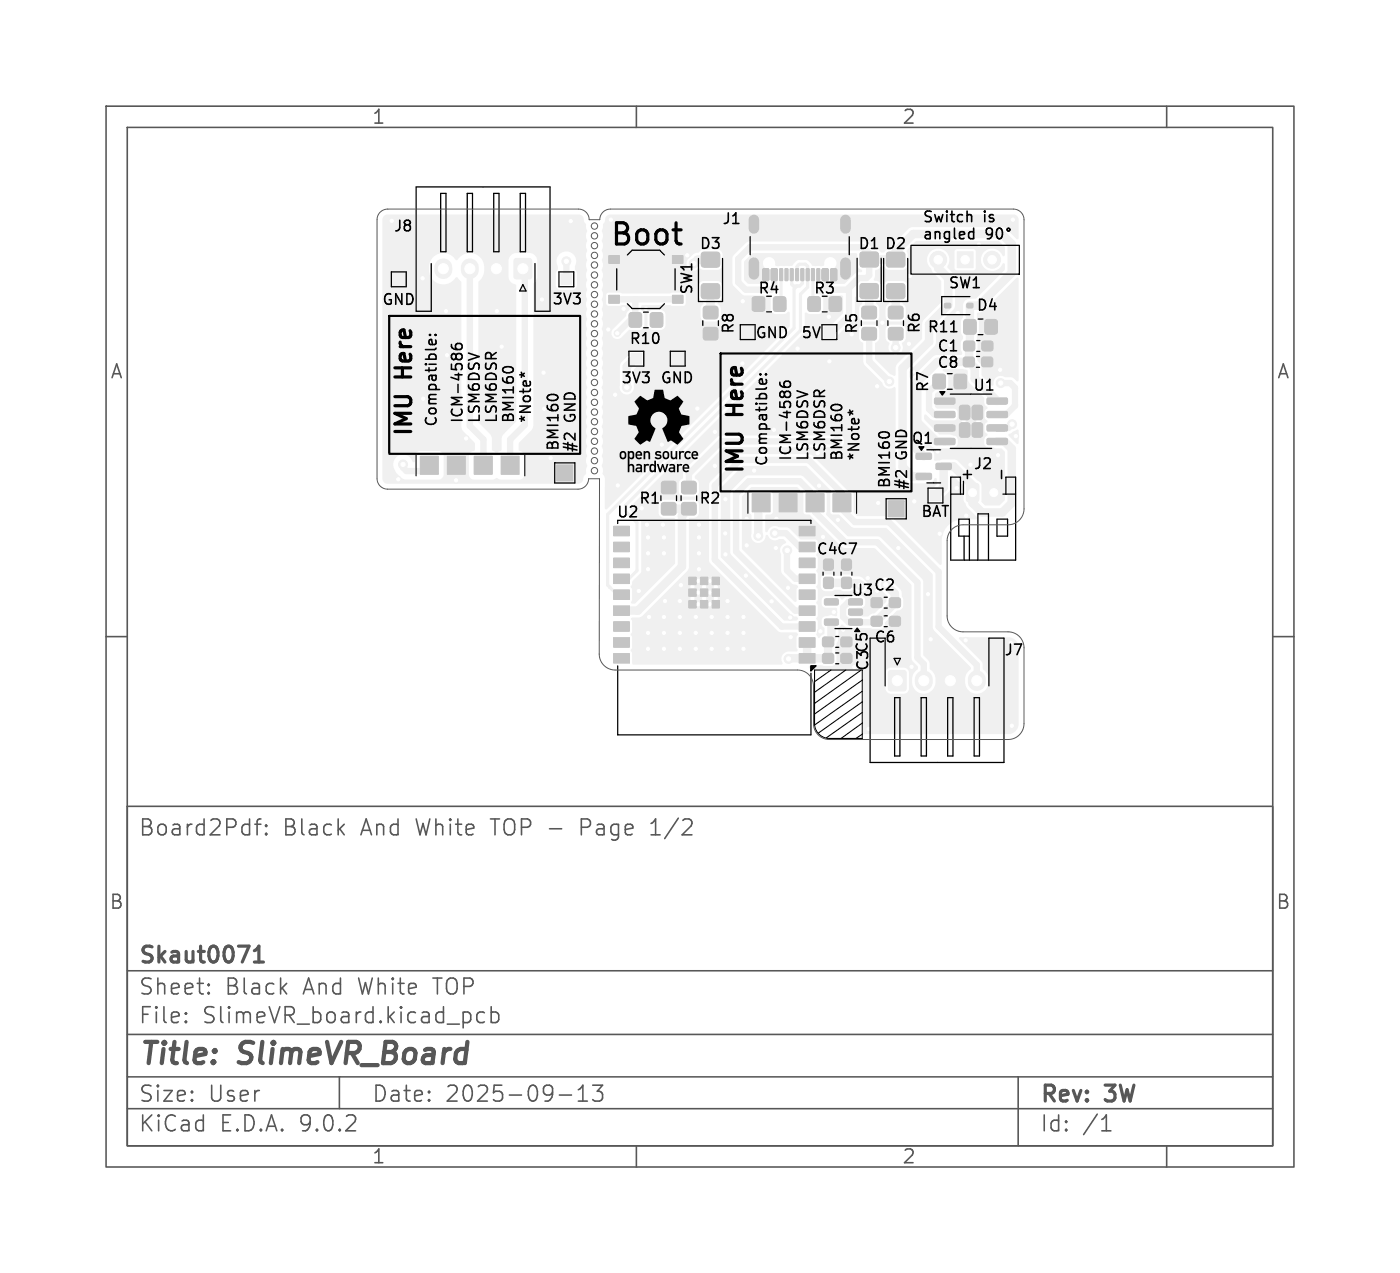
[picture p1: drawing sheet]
<svg xmlns="http://www.w3.org/2000/svg" width="132mm" height="120mm" viewBox="0 0 132 120" stroke-linecap="round" stroke-linejoin="round" font-family="sans-serif">
<defs><g id="words">
<text font-size="2.8" x="57.4" y="23.3">Boot</text>
<g font-size="2.8" fill="#575757">
<text x="13" y="100.9">Title:</text>
<text x="22.7" y="100.9">SlimeVR_Board</text>
</g>
<g font-size="2.1">
<text x="38.9" y="35.5" transform="rotate(-90 38.9 35.5)">Here</text>
<text x="38.9" y="41.2" transform="rotate(-90 38.9 41.2)">IMU</text>
<text x="70.2" y="39" transform="rotate(-90 70.2 39)">Here</text>
<text x="70.2" y="44.8" transform="rotate(-90 70.2 44.8)">IMU</text>
</g>
<g font-size="2.1" fill="#575757">
<text x="13" y="79">Board2Pdf:</text>
<text x="26.6" y="79">Black</text>
<text x="34.1" y="79">And</text>
<text x="39.4" y="79">White</text>
<text x="46.6" y="79">TOP -</text>
<text x="55.3" y="79">Page</text>
<text x="62.1" y="79">1/2</text>
<text x="13" y="94">Sheet:</text>
<text x="13" y="91.2">Skaut0071</text>
<text x="21.2" y="94">Black</text>
<text x="28.7" y="94">And</text>
<text x="34" y="94">White</text>
<text x="41.2" y="94">TOP</text>
<text x="13" y="96.7">File:</text>
<text x="19.1" y="96.7">SlimeVR_board.kicad_pcb</text>
<text x="13" y="106.9">KiCad</text>
<text x="13" y="104.1">Size:</text>
<text x="19.6" y="104.1">User</text>
<text x="20.7" y="106.9">E.D.A.</text>
<text x="28.3" y="106.9">9.0.2</text>
<text x="35" y="104.1">Date:</text>
<text x="42" y="104.1">2025-09-13</text>
<text x="98" y="104.3">Rev:</text>
<text x="98" y="106.9">Id:</text>
<text x="102.1" y="106.9">/1</text>
<text x="104.4" y="104.3">3W</text>
</g>
<g font-size="1.8" fill="#575757">
<text x="35" y="11.9">1</text>
<text x="85" y="11.9">2</text>
<text x="10.3" y="35.9">A</text>
<text x="120.3" y="35.9">A</text>
<text x="10.3" y="85.9">B</text>
<text x="120.3" y="85.9">B</text>
<text x="35" y="109.9">1</text>
<text x="85" y="109.9">2</text>
</g>
<g font-size="1.4">
<text x="37" y="22">J8</text>
<text x="65.9" y="23.7">D3</text>
<text x="68" y="21.3">J1</text>
<text x="80.8" y="23.7">D1 D2</text>
<text x="86.9" y="21">Switch</text>
<text x="86.9" y="22.6">angled</text>
<text x="92.8" y="21">is</text>
<text x="36" y="29">GND</text>
<text x="52" y="28.9">3V3</text>
<text x="65.5" y="27.9" transform="rotate(-90 65.5 27.9)">SW1</text>
<text x="71.4" y="27.9">R4</text>
<text x="76.7" y="27.9">R3</text>
<text x="89.4" y="27.4">SW1</text>
<text x="92" y="29.5">D4</text>
<text x="59.3" y="32.6">R10</text>
<text x="69.4" y="31.6" transform="rotate(-90 69.4 31.6)">R8</text>
<text x="71.2" y="32.1">GND</text>
<text x="75.5" y="32.1">5V</text>
<text x="81" y="31.6" transform="rotate(-90 81 31.6)">R5</text>
<text x="86.9" y="31.5" transform="rotate(-90 86.9 31.5)">R6</text>
<text x="87.4" y="31.5">R11</text>
<text x="88.3" y="34.9">C8</text>
<text x="88.3" y="33.3">C1</text>
<text x="41.2" y="40.3" transform="rotate(-90 41.2 40.3)">Compatible:</text>
<text x="43.7" y="40" transform="rotate(-90 43.7 40)">ICM-4586</text>
<text x="45.3" y="40" transform="rotate(-90 45.3 40)">LSM6DSV</text>
<text x="46.9" y="40" transform="rotate(-90 46.9 40)">LSM6DSR</text>
<text x="48.5" y="40" transform="rotate(-90 48.5 40)">BMI160</text>
<text x="50.1" y="40" transform="rotate(-90 50.1 40)">*Note*</text>
<text x="54.5" y="39.8" transform="rotate(-90 54.5 39.8)">GND</text>
<text x="58.5" y="36.3">3V3</text>
<text x="62.2" y="36.3">GND</text>
<text x="87.7" y="37.1" transform="rotate(-90 87.7 37.1)">R7</text>
<text x="91.7" y="37">U1</text>
<text x="52.9" y="42.6" transform="rotate(-90 52.9 42.6)">BMI160</text>
<text x="54.5" y="42.7" transform="rotate(-90 54.5 42.7)">#2</text>
<text x="60.2" y="47.7">R1</text>
<text x="65.8" y="47.7">R2</text>
<text x="72.4" y="44" transform="rotate(-90 72.4 44)">Compatible:</text>
<text x="74.7" y="43.5" transform="rotate(-90 74.7 43.5)">ICM-4586</text>
<text x="76.3" y="43.5" transform="rotate(-90 76.3 43.5)">LSM6DSV</text>
<text x="77.9" y="43.5" transform="rotate(-90 77.9 43.5)">LSM6DSR</text>
<text x="79.5" y="43.5" transform="rotate(-90 79.5 43.5)">BMI160</text>
<text x="81.1" y="43.5" transform="rotate(-90 81.1 43.5)">*Note*</text>
<text x="84.1" y="46.1" transform="rotate(-90 84.1 46.1)">BMI160</text>
<text x="85.7" y="46.3" transform="rotate(-90 85.7 46.3)">#2</text>
<text x="85.7" y="43.3" transform="rotate(-90 85.7 43.3)">GND</text>
<text x="85.9" y="42">Q1</text>
<text x="90.7" y="44" transform="rotate(90 90.7 44)">+</text>
<text x="91.7" y="44.4">J2</text>
<text x="58.1" y="49">U2</text>
<text x="76.9" y="52.5">C4C7</text>
<text x="86.8" y="48.9">BAT</text>
<text x="80.2" y="56.4">U3</text>
<text x="82.3" y="55.9">C2</text>
<text x="82.1" y="63.3" transform="rotate(-90 82.1 63.3)">C3C5</text>
<text x="82.4" y="60.8">C6</text>
<text x="94.6" y="62">J7</text>
</g>
</g></defs>
<g fill="#f0f0f0" stroke="#f0f0f0" stroke-width=".09">
<path d="M63.4 33.3h1v1h-1z"/>
<path d="M59.5 33.3h1v1h-1z"/>
<path d="M88.1 37.5h1.9l.1 .2-.1 .3-.1 .1h-1.7l-.1-.1z"/>
<path d="M88.1 38.8h1.9l.1 .1-.1 .4-.1 .1h-1.7l-.1-.2z"/>
<path d="M88.1 40.1h1.9l.1 .1-.1 .4h-.1h-1.7l-.1-.1z"/>
<path d="M88.1 41.4l1.9-.1 .1 .2-.1 .3-.1 .1h-1.7l-.1-.1z"/>
<path d="M93.1 41.4l1.8-.1 .1 .2v.3l-.2 .1h-1.7v-.1z"/>
<path d="M93.1 40.1h1.8l.1 .1v.4h-.2h-1.7v-.1z"/>
<path d="M93.1 38.8h1.8l.1 .1v.4l-.2 .1h-1.7v-.2z"/>
<path d="M93.1 37.5h1.8l.1 .2v.3l-.2 .1h-1.7v-.1z"/>
<path d="M90.3 38.1h2.5v3.3h-2.5z"/>
<path d="M71 28h.2h.8l.1 .2v.9l-.1 .2-.1 .1-.9-.1-.1-.2v-.9z"/>
<path d="M73 28h.2h.8l.1 .2v.9l-.1 .2-.1 .1-.9-.1-.1-.2v-.9z"/>
<path d="M77.7 30.8h1v1h-1z"/>
<path d="M48.5 24.4h.2h1.2h.2v.2v1.5v.1l-.2 .1h-1.2l-.2-.1-.1-.1v-1.5z"/>
<path d="M91.2 45.6h.8l.3 .1v1.4l-.2 .2h-.8l-.2-.1v-1.4z"/>
<path d="M62.4 47.4h.2h.9h.2l.1 .2-.1 .9-.2 .1h-.9l-.2-.1-.1-.2z"/>
<path d="M62.4 45.4h.2h.9h.2l.1 .2-.1 .9-.2 .1h-.9l-.2-.1-.1-.2z"/>
<path d="M83.6 26.8l.2-.1h1.3l.2 .1v.2v.9v.2l-.2 .1h-1.3l-.2-.1v-.2v-.9z"/>
<path d="M83.6 23.8h.2h1.3h.2v.2v.9v.2l-.2 .1h-1.3l-.2-.1v-.2v-.9z"/>
<path d="M81.3 28.9h.2h.9h.2v.2v.9l-.2 .1h-.9l-.2-.1-.1-.2z"/>
<path d="M81.3 30.9h.2h.9h.2v.2v.9l-.2 .1h-.9l-.2-.1-.1-.2z"/>
<path d="M70.9 46.5h1.7v1.7h-1.7z"/>
<path d="M73.5 46.5h1.7v1.7h-1.7z"/>
<path d="M76 46.5h1.7v1.7h-1.7z"/>
<path d="M78.5 46.5h1.7v1.7h-1.7z"/>
<path d="M66.2 26.8l.2-.1h1.2l.2 .1 .1 .2v.9l-.1 .2-.2 .1h-1.2l-.2-.1-.1-.2v-.9z"/>
<path d="M66.2 23.8h.2h1.2h.2l.1 .2v.9l-.1 .2-.2 .1h-1.2l-.2-.1-.1-.2v-.9z"/>
<path d="M77.7 54.5l.2-.1 .6 .1 .1 .1-.1 .8-.2 .1-.6-.1-.1-.2z"/>
<path d="M77.7 52.7h.2h.6l.1 .2-.1 .8-.2 .1-.6-.1-.1-.2z"/>
<path d="M66.4 30.9h.1h.9h.2l.1 .2-.1 .9-.2 .1h-.9l-.1-.1-.1-.2z"/>
<path d="M66.4 28.9h.1h.9h.2l.1 .2-.1 .9-.2 .1h-.9l-.1-.1-.1-.2z"/>
<path d="M92.9 30.2l.2-.1 .9 .1v.2v.9v.1l-.2 .1-.9-.1-.1-.1v-.9z"/>
<path d="M90.9 30.2l.2-.1 .9 .1v.2v.9v.1l-.2 .1-.9-.1-.1-.1v-.9z"/>
<path d="M83.8 28.9h.2h.9h.2v.2v.9l-.2 .1h-.9l-.2-.1-.1-.2z"/>
<path d="M83.8 30.9h.2h.9h.2v.2v.9l-.2 .1h-.9l-.2-.1-.1-.2z"/>
<path d="M90.9 33.7l.1-.1 .8 .1 .1 .2-.1 .6-.2 .1-.7-.1-.1-.1z"/>
<path d="M92.6 33.7l.2-.1 .7 .1 .1 .2-.1 .6-.1 .1-.8-.1-.1-.1z"/>
<path d="M70 30.8h1v1h-1z"/>
<path d="M57.4 24.1h1v.7h-1z"/>
<path d="M63.4 24.1h1v.7h-1z"/>
<path d="M57.4 27.8h1v.8h-1z"/>
<path d="M63.4 27.8h1v.8h-1z"/>
<path d="M52.9 25.8h1v1h-1z"/>
<path d="M39.6 43h1.7v1.7h-1.7z"/>
<path d="M42.2 43h1.7v1.7h-1.7z"/>
<path d="M44.7 43h1.7v1.7h-1.7z"/>
<path d="M47.2 43h1.8v1.7h-1.8z"/>
<path d="M77.6 60.1l.2-.1 .7 .1 .1 .2-.1 .6-.1 .1-.8-.1-.1-.2z"/>
<path d="M79.3 60.1l.2-.1 .8 .1v.2v.6l-.2 .1-.8-.1v-.2z"/>
<path d="M64.3 45.4h.2h.9h.2v.2v.9l-.2 .1h-.9l-.2-.1-.1-.2z"/>
<path d="M64.3 47.4h.2h.9h.2v.2v.9l-.2 .1h-.9l-.2-.1-.1-.2z"/>
<path d="M89.1 28.6h.5v.4h-.5z"/>
<path d="M91.2 28.6h.5v.4h-.5z"/>
<path d="M88 35.3h.2h.9v.2v.9v.2l-.2 .1-.9-.1-.1-.2v-.9z"/>
<path d="M90 35.3h.2h.9l.1 .2v.9l-.1 .2-.2 .1-.9-.1v-.2v-.9z"/>
<path d="M81.1 26.8l.2-.1h1.3l.2 .1v.2v.9v.2h-.2h-1.3h-.2v-.2v-.9z"/>
<path d="M81.1 23.8l.2-.1h1.3l.2 .1v.2v.9v.2l-.2 .1h-1.3l-.2-.1v-.2v-.9z"/>
<path d="M79.4 54.5l.2-.1 .6 .1 .1 .1-.1 .8-.2 .1-.6-.1-.1-.2z"/>
<path d="M79.4 52.7h.2h.6l.1 .2-.1 .8-.2 .1-.6-.1-.1-.2z"/>
<path d="M75.3 61.6h1.6v.9h-1.6z"/>
<path d="M75.3 60.1h1.6v.9h-1.6z"/>
<path d="M75.3 58.6h1.6v.9h-1.6z"/>
<path d="M75.3 57.1h1.6v.9h-1.6z"/>
<path d="M75.3 55.6h1.6v.9h-1.6z"/>
<path d="M75.3 54.1h1.6v.9h-1.6z"/>
<path d="M75.3 52.6h1.6v.9h-1.6z"/>
<path d="M75.3 51.1h1.6v.9h-1.6z"/>
<path d="M75.3 49.6h1.6v.9h-1.6z"/>
<path d="M57.8 49.6h1.6v.9h-1.6z"/>
<path d="M57.8 51.1h1.6v.9h-1.6z"/>
<path d="M57.8 52.6h1.6v.9h-1.6z"/>
<path d="M57.8 54.1h1.6v.9h-1.6z"/>
<path d="M57.8 55.6h1.6v.9h-1.6z"/>
<path d="M57.8 57.1h1.6v.9h-1.6z"/>
<path d="M57.8 58.6h1.6v.9h-1.6z"/>
<path d="M57.8 60.1h1.6v.9h-1.6z"/>
<path d="M57.8 61.6h1.6v.9h-1.6z"/>
<path d="M64.9 54.4h2.9v2.9h-2.9z"/>
<path d="M52.5 43.8h1.5v1.5h-1.5z"/>
<path d="M87.7 46.2h1v1h-1z"/>
<path d="M61.4 29.5h.1h.9l.1 .2v.9l-.1 .2-.2 .1-.8-.1-.1-.2v-.9z"/>
<path d="M59.4 29.5h.2h.8l.1 .2v.9l-.1 .2-.2 .1-.8-.1-.1-.2v-.9z"/>
<path d="M80 58.4h1.2l.1 .1v.4h-.1h-1.1l-.1-.1z"/>
<path d="M80 57.4h1.2l.1 .1v.4l-.1 .1h-1.1l-.1-.2z"/>
<path d="M80 56.5h1.2l.1 .1v.4h-.1h-1.1l-.1-.1z"/>
<path d="M77.8 56.5h1.2v.1v.4h-.1h-1.1l-.1-.1z"/>
<path d="M77.8 58.4h1.2v.1v.4h-.1h-1.1l-.1-.1z"/>
<path d="M90.2 23.7h1.5v1.5h-1.5z"/>
<path d="M83.9 56.4l.2-.1 .7 .1 .1 .2-.1 .6-.1 .1-.8-.1-.1-.2z"/>
<path d="M82.2 56.4l.1-.1 .8 .1 .1 .2-.1 .6-.2 .1-.7-.1-.1-.2z"/>
<path d="M76.2 28h.2h.9l.1 .2v.9l-.1 .2-.2 .1-.9-.1v-.2v-.9z"/>
<path d="M78.2 28h.2h.9l.1 .2v.9l-.1 .2-.2 .1-.9-.1v-.2v-.9z"/>
<path d="M77.6 61.7l.2-.1 .7 .1 .1 .1-.1 .7h-.1h-.8l-.1-.2z"/>
<path d="M79.3 61.7l.2-.1 .8 .1v.1v.7h-.2h-.8v-.2z"/>
<path d="M78.3 25.4l.4-.1 .2 .1v.9l-.1 .2h-.4l-.1-.1z"/>
<path d="M77.5 25.4l.4-.1 .2 .1v.9l-.1 .2h-.4l-.1-.1z"/>
<path d="M76.5 25.3l.3 .1v1l-.1 .1-.2-.1z"/>
<path d="M75.5 25.3l.3 .1v1l-.1 .1-.2-.1z"/>
<path d="M75 25.3l.3 .1v1l-.1 .1-.2-.1z"/>
<path d="M74 25.3l.3 .1v1l-.1 .1-.2-.1z"/>
<path d="M72.7 25.4l.4-.1 .2 .1v.9l-.1 .2h-.4l-.1-.1z"/>
<path d="M71.9 25.4l.4-.1 .2 .1v.9l-.1 .2h-.3l-.2-.1z"/>
<path d="M73.5 25.3l.3 .1v1l-.1 .1-.2-.1z"/>
<path d="M74.5 25.3l.3 .1v1l-.1 .1-.2-.1z"/>
<path d="M76 25.3l.3 .1v1l-.1 .1-.2-.1z"/>
<path d="M77 25.3l.3 .1v1l-.1 .1-.2-.1z"/>
<path d="M86.4 42.8l1.3-.1 .1 .2v.3l-.1 .1h-1.2l-.1-.1z"/>
<path d="M86.4 44.7l1.3-.1 .1 .2v.3l-.1 .1h-1.2l-.1-.1z"/>
<path d="M88.3 43.7h1.3l.1 .1v.4l-.1 .1-1.3-.1-.1-.1z"/>
<path d="M37.1 25.8h1v1h-1z"/>
<path d="M82.2 58.2l.1-.1 .8 .1 .1 .1-.1 .7h-.2h-.7l-.1-.2z"/>
<path d="M83.9 58.2l.2-.1 .7 .1 .1 .1-.1 .7h-.1h-.8l-.1-.2z"/>
<path d="M90.9 32.2l.2-.1 .7 .1 .1 .2-.1 .6-.1 .1-.8-.1-.1-.1z"/>
<path d="M92.6 32.2l.2-.1 .8 .1v.2v.6l-.2 .1-.8-.1v-.1z"/>
<path d="M83.8 63.3l.2-.1h1.2l.2 .1v.1v1.5v.2h-.2h-1.2h-.2l-.1-.2v-1.5z"/>
<path d="M83.7 47.2h1.5v1.5h-1.5z"/>
<circle cx="90.8" cy="38.5" r=".25"/>
<circle cx="90.8" cy="39.7" r=".25"/>
<circle cx="90.9" cy="40.9" r=".25"/>
<circle cx="92.2" cy="38.5" r=".25"/>
<circle cx="92.2" cy="39.7" r=".25"/>
<circle cx="92.3" cy="40.9" r=".25"/>
<circle cx="67.5" cy="56.4" r=".3"/>
<circle cx="67.5" cy="55.3" r=".3"/>
<circle cx="66.9" cy="57" r=".3"/>
<circle cx="66.9" cy="55.9" r=".3"/>
<circle cx="66.9" cy="54.8" r=".3"/>
<circle cx="66.4" cy="56.4" r=".3"/>
<circle cx="66.4" cy="55.3" r=".3"/>
<circle cx="65.8" cy="57" r=".3"/>
<circle cx="65.8" cy="55.9" r=".3"/>
<circle cx="65.8" cy="54.8" r=".3"/>
<circle cx="65.3" cy="56.4" r=".3"/>
<circle cx="65.3" cy="55.3" r=".3"/>
<circle cx="88.5" cy="24.5" r=".8"/>
<circle cx="93.5" cy="24.5" r=".8"/>
<circle cx="74.3" cy="62.1" r=".43"/>
<circle cx="79.5" cy="59.4" r=".28"/>
<circle cx="58.8" cy="29.1" r=".28"/>
<circle cx="60.9" cy="29.1" r=".28"/>
<circle cx="70.1" cy="58.2" r=".27"/>
<circle cx="67.1" cy="58.2" r=".27"/>
<circle cx="68.4" cy="52.3" r=".27"/>
<circle cx="61.1" cy="52.2" r=".27"/>
<circle cx="62.7" cy="56.7" r=".27"/>
<circle cx="58" cy="37.2" r=".27"/>
<circle cx="42.1" cy="29.3" r=".27"/>
<circle cx="85.7" cy="32.4" r=".28"/>
<circle cx="74.3" cy="55.4" r=".27"/>
<circle cx="68.6" cy="61.2" r=".28"/>
<circle cx="92.3" cy="23.1" r=".28"/>
<circle cx="87.8" cy="60.3" r=".27"/>
<circle cx="78.2" cy="34.1" r=".28"/>
<circle cx="77.2" cy="45.8" r=".27"/>
<circle cx="44" cy="41.3" r=".28"/>
<circle cx="65.9" cy="49.5" r=".28"/>
<circle cx="60.5" cy="47.9" r=".27"/>
<circle cx="39.9" cy="37.6" r=".27"/>
<circle cx="85.8" cy="26" r=".27"/>
<circle cx="64.1" cy="59.7" r=".27"/>
<circle cx="65.9" cy="52.2" r=".28"/>
<circle cx="67.1" cy="59.7" r=".27"/>
<circle cx="82.7" cy="36.4" r=".28"/>
<circle cx="91" cy="60.4" r=".27"/>
<circle cx="61.1" cy="59.7" r=".27"/>
<circle cx="62.6" cy="61.2" r=".28"/>
<circle cx="65.6" cy="61.2" r=".28"/>
<circle cx="70.4" cy="51.4" r=".27"/>
<circle cx="51.2" cy="35.1" r=".27"/>
<circle cx="47.3" cy="32.7" r=".27"/>
<circle cx="62.4" cy="41.9" r=".27"/>
<circle cx="70.1" cy="61.2" r=".27"/>
<circle cx="72.8" cy="56.7" r=".27"/>
<circle cx="65.6" cy="58.2" r=".28"/>
<circle cx="70.4" cy="48.9" r=".27"/>
<circle cx="88.4" cy="42.6" r=".27"/>
<circle cx="58.3" cy="45.8" r=".28"/>
<circle cx="68.6" cy="56.7" r=".27"/>
<circle cx="51.9" cy="43.2" r=".28"/>
<circle cx="57.4" cy="31.1" r=".27"/>
<circle cx="43" cy="45.3" r=".27"/>
<circle cx="39.8" cy="26.2" r=".27"/>
<circle cx="78.1" cy="29.9" r=".28"/>
<circle cx="74.5" cy="60.1" r=".27"/>
<circle cx="60.2" cy="55.7" r=".27"/>
<circle cx="61.2" cy="58.2" r=".28"/>
<circle cx="82.8" cy="47.4" r=".28"/>
<circle cx="64.1" cy="58.2" r=".27"/>
<circle cx="51.3" cy="38.5" r=".27"/>
<circle cx="87.5" cy="56" r=".27"/>
<circle cx="94.3" cy="34.9" r=".27"/>
<circle cx="62.6" cy="59.7" r=".27"/>
<circle cx="62.6" cy="58.2" r=".28"/>
<circle cx="77.4" cy="59.5" r=".28"/>
<circle cx="70" cy="28.4" r=".27"/>
<circle cx="65.9" cy="50.7" r=".27"/>
<circle cx="85.9" cy="62.9" r=".28"/>
<circle cx="84.7" cy="51.7" r=".27"/>
<circle cx="62.6" cy="52.2" r=".28"/>
<circle cx="70.1" cy="59.7" r=".27"/>
<circle cx="61" cy="49.5" r=".27"/>
<circle cx="68.6" cy="59.7" r=".27"/>
<circle cx="95.3" cy="60.6" r=".27"/>
<circle cx="67.4" cy="43.9" r=".27"/>
<circle cx="79" cy="49" r=".27"/>
<circle cx="64.1" cy="61.2" r=".27"/>
<circle cx="53.8" cy="20.8" r=".28"/>
<circle cx="81.8" cy="54.5" r=".27"/>
<circle cx="75.2" cy="32.9" r=".27"/>
<circle cx="64.8" cy="24.1" r=".28"/>
<circle cx="86.1" cy="35.1" r=".28"/>
<circle cx="51.1" cy="28.2" r=".28"/>
<circle cx="73.1" cy="51.7" r=".28"/>
<circle cx="68.4" cy="50.3" r=".28"/>
<circle cx="65.8" cy="38.5" r=".27"/>
<circle cx="68.6" cy="58.2" r=".28"/>
<circle cx="68.4" cy="47.1" r=".27"/>
<circle cx="90.2" cy="46" r=".28"/>
<circle cx="70.3" cy="54.3" r=".27"/>
<circle cx="74.5" cy="58.2" r=".28"/>
<circle cx="77.6" cy="50.6" r=".27"/>
<circle cx="64.1" cy="56.7" r=".27"/>
<circle cx="61.1" cy="61.2" r=".27"/>
<circle cx="67.1" cy="61.2" r=".27"/>
<circle cx="81.9" cy="68.7" r=".27"/>
<circle cx="83.2" cy="30.4" r=".27"/>
<circle cx="73" cy="40.5" r=".28"/>
<circle cx="80.5" cy="62.9" r=".27"/>
<circle cx="62.5" cy="49.5" r=".28"/>
<circle cx="86.2" cy="47.3" r=".27"/>
<circle cx="42.1" cy="33.5" r=".27"/>
<circle cx="88.6" cy="50.3" r=".27"/>
<circle cx="36.9" cy="20.8" r=".27"/>
<circle cx="61.1" cy="50.7" r=".27"/>
<circle cx="91.5" cy="43.8" r=".27"/>
<circle cx="37.5" cy="45.2" r=".27"/>
<circle cx="65.6" cy="59.7" r=".27"/>
<circle cx="62.6" cy="50.7" r=".27"/>
<circle cx="95.4" cy="68.4" r=".27"/>
<circle cx="65.9" cy="53.7" r=".27"/>
<circle cx="94.1" cy="42.9" r=".27"/>
<circle cx="71.1" cy="44.4" r=".27"/>
<circle cx="78.6" cy="57.7" r=".28"/>
<circle cx="90.3" cy="29.5" r=".27"/>
<circle cx="64.3" cy="43.8" r=".28"/>
<circle cx="91.1" cy="48.6" r=".27"/>
<circle cx="95.8" cy="41.1" r=".28"/>
<circle cx="95.5" cy="20.7" r=".27"/>
<circle cx="46.8" cy="29.3" r=".28"/>
<circle cx="73.2" cy="48.9" r=".27"/>
<circle cx="67.4" cy="40.7" r=".27"/>
<circle cx="61.1" cy="53.7" r=".27"/>
<circle cx="64.2" cy="55.2" r=".28"/>
<circle cx="94.3" cy="36.1" r=".43"/>
<circle cx="83.9" cy="36" r=".42"/>
<circle cx="95.4" cy="40" r=".42"/>
<circle cx="84.5" cy="32.8" r=".43"/>
<circle cx="65.4" cy="24.8" r=".43"/>
<circle cx="74.2" cy="51.9" r=".43"/>
<circle cx="81.1" cy="55.2" r=".43"/>
<circle cx="38" cy="43.8" r=".42"/>
<circle cx="71.5" cy="50.5" r=".42"/>
<circle cx="59.1" cy="36.5" r=".42"/>
<circle cx="53.4" cy="24.6" r=".42"/>
<circle cx="58.2" cy="31.4" r=".3"/>
<circle cx="73" cy="50.3" r=".43"/>
</g>
<path d="M41.8 25.2v.3M44.3 25.2v.3M46.8 25.2v.3M87.1 64v.3M89.6 64v.3M92.1 64v.3" fill="none" stroke="#f0f0f0" stroke-width="1.7"/>
<path d="M93.7 46.2v.5" fill="none" stroke="#f0f0f0" stroke-width="1.2"/>
<path d="M71.1 20.7v.8M71.1 24.8v1.1M79.7 20.7v.8M79.7 24.8v1.1" fill="none" stroke="#f0f0f0" stroke-width="1"/>
<g fill="none" stroke="#f0f0f0" stroke-width=".8">
<path d="M60 33.8h-.2l-.7 .8v1.9M67 27.5v2M67 29h.1M67 24.5h-1.2l-.4 .3M81.9 24.5h2.5v-.8l1.7-1.6h8.3l1 .9v2.7l-3.1 3.1h-.9v3.7M81.9 27.4v2.1M84.4 27.4v2.1M86.5 39.8l1.8 1.8h1.2M88.5 24.5v.8l.9 .9v2.6l-1.8 1.8v1.6l-2.5 2.5v9.3l.9 .9h1.1M91 24.5h.1M91.3 34.1h-2.9l-1.9 1.9v6.4l.6 .6M91.3 34.1l.6 .6v1l2.1 2.1"/>
<path d="M91.4 30.8l.1 .1M91.5 32.5l-.1 .1-.1 1.5M63 48h1.9l-.6 .6v4.8l-4.2 4.2h-1.5M71.6 47.8l.1-.2 .1-.2-.3 .3v2.8M78.1 54.9h1.7M78.4 58.6v1.6l-.4 .4M79.8 55h1.1M84.4 56v.8l-1.8 1.7M94 41.6h.7l.7 .7v5.1l-.9 .9h-1.9l-.9-.9v-1.6l-1.8-1.8h-.9v1.9l-.8 .8M76.1 60.6v1.5M78.1 60.5v1.6h-3.7"/>
</g>
<g fill="none" stroke="#f0f0f0" stroke-width=".6">
<path d="M44.3 25.3v14.9l1.3 1.2v2.5M49.3 25.3l.2 .2v14.5l-1.4 1.4v2.5M53.4 24.6v1.7M57.9 28.2h6M59.9 28.2v2h-.5l-1.2 1.2M73 25.9v1.1M77.8 25.9v1.2M80 27.1v2.7l-1.5 1.5h-.3M81.4 23.3h-10.7l-1.1 1.1v2.2l.7 .7h2.4M81.9 23.9v2.1l-.2 .2h-.7l-1.1 1.1h-1.9M81.9 31.5v2.6l2 1.9M84.4 31.5v1.3"/>
<path d="M88.5 36l-.9 .9v1.7l.5 .5h1M91.5 30.6v.3M94.3 36.1h.9l.5 .5v1.7l-.8 .8h-.9M95.4 40l-.3 .3h-1.1M38 43.8v.3l.3 .3h1.6l.6-.5M73 50.3h1.1l1.3 1.3h.7M74.2 51.9v1.9l.8 .8h1.1M76.1 59.1h-2.4l-6.3-6.3v-7l2.4-2.4h6.4l3.2 3.1v1.5l1.2 1.2h3.2l4.7 4.7v5.2l3.6 3.6v1.5M76.1 57.6h-1.1l-5.6-5.6v-5.4l1.2-1.2h4.8l1.4 1.4v1.5l2.9 2.8h3l3.8 3.8v7.1l.6 .6v1.6M78.9 41.6h-10.9l-3.1 3.1v1.3M80 56.8l-.5 .5v.8l.5 .6h2.5l.1-.1M88.4 41.6h.7"/>
</g>
<path d="M73.6 26v2.6l-.1 .1M74.6 25.9v.9l.2 .2h.6l.2-.3v-.8M75.1 27l-.2 .2v3.7l-17.6 17.6v6.7l.9 .9h.4M75.1 25.9v-.8l.2-.2h.6l.2 .2v2l-.6 .6v3.5l-16.5 16.4M76.7 25.9v2.7l.1 .1M57.5 55.4h.1M60.1 49.3v4.5l-.8 .8h-.7" fill="none" stroke="#f0f0f0" stroke-width=".3"/>
<g fill="#f0f0f0">
<path d="M68 46l2.1-2.1h5.9l2.4 2.4-.1 .2v1.8l.1 .1 .7 .1 1.2 1.2 .2 .1h3.1l4.3 4.3 .1 5.2 3.5 3.6v.2a1.18 1.18 0 0 0-.5 .9 1.15 1.15 0 0 0 1.2 1.4 1.15 1.15 0 0 0 1-1.6l-.2-.3-.3-.4v-.5l-.2-.3-2-2-.1-.2 .1-.1 4.5 .1a1 1 0 0 1 1 1v7.1a1 1 0 0 1-1 1h-13.6l-.1-5.8h2.2v1.5l.1 .3 .4 .2h1.2l.4-.2 .1-.2v-1.6l-.1-.3-.4-.2h-1.2l-.4 .2-.1 .3h-2.2v-.2h-4.7l-.3-.3v-.1l.7-.1 1.4 .1 .3-.2 .2-.3v-.6l-.2-.3v-.3l.3-.8v-1.1l.3-.3 .6 .3 3.2 .1a.65 .65 0 0 0 .4-.6l1.1-1.2a.49 .49 0 0 0 .6-.4v-.6l-.2-.8-.9-.9a.68 .68 0 0 0-1.1-.2 .68 .68 0 0 0 .2 1.1l.5 .5-.1 .5-1.1 1.1-.4 .1-.3 .2h-1.5l-.3-.2 .1-.4 .1-.2h1l.3-.2 .1-.6-.3-.3h-1.4l-.5 .3-.5-.3h-1.1l-.2 .1-.1 .3v.5l.3 .2h1.1v.7l-.1 .1a1.68 1.68 0 0 0-1.3 .2v.5l.2 .4v.5l-.4 .4a.2 .2 0 0 1-.2 0 .2 .2 0 0 1-.1-.2v-.1l.1-.3v-1a.21 .21 0 0 1-.1-.2 .21 .21 0 0 1 .1-.2v-1a.33 .33 0 0 1 0-.6v-1a.27 .27 0 0 1 0-.5v-.4h.3v.7l.1 .3 .3 .1h.7l.2-.1h.5l.3 .1 1.1-.1a.72 .72 0 0 0 1.1-.1 .72 .72 0 0 0-.4-1 .98 .98 0 0 0-.8-.2l-.4-.1h-.6l-.3 .1-1.4-.1-.3 .1-.1 .3h-.3v-.5a.33 .33 0 0 1 0-.6v-1a.27 .27 0 0 1 0-.5v-.9l-.2-.2-1.4-.1-1.2-1.1h-.9a.76 .76 0 0 0-1.1 .5l-.1-.1v-1.5v-.1h.5l.2-.2v-1.9l-.3-.1h-1.7l-.2 .1v.1v1.8l.1 .3v1.7a.69 .69 0 0 0 .6 .9 .69 .69 0 0 0 .8-.7l.1-.1a.78 .78 0 0 0 1.2 .4h.4l.2 .2a.3 .3 0 0 1-.3 .4 .73 .73 0 0 0-.2 .9l.1 1.7 1 1 .4 .1 .1 .2-.1 .3v1.1h-.1l-5-5v-4.9l.9-.9h4.3l.5 .6v1.8l.1 .1 .5 .1 3.1 3.1 .2 .1h2.9l3.4 3.4v7l.2 .2 .4 .6a.4 .4 0 0 1-.2 .4 1.21 1.21 0 0 0-.2 1.5 1.21 1.21 0 0 0 1.4 .5 1.37 1.37 0 0 0 .2-2.3l-.1-.6-.5-.7-.1-7-4-4-.2-.1-2.9-.1-2-2v-2v-.1l-.8-.1-1.5-1.5h-5.1l-.2 .1-1.3 1.3-.2 .3 .1 5.7 5.7 5.8 .5 .1 .1 .2-.2 .2h-1.1l-5.9-6z"/>
<path d="M77.1 27.3l.1-.1 .1 .1a1.04 1.04 0 0 0 .7 .6h1.4l.1 1.6-1 1-1 .1-.1 .2v1l.1 .2 .2 .1h1l.2-.1 .1-.4 1.5-1.5 .1-.3v-1.7l.1-.1h.1l.2 .3 .3 .2v.1l-.2 .3-.1 .2v.8l.1 .3 .3 .1h1l.4-.1 .1-.3v-.9l-.3-.5 .3-.2 .2-.3v-1.1h.2v1.1a.64 .64 0 0 0 .5 .4v.2l-.3 .4v.9l.1 .3 .3 .1h1.1l.3-.2 .1-1.1-.3-.4a.35 .35 0 0 1 .3-.3l.2-.3v-1.1l-.3-.4h-1.6l-.2 .1-.2 .3h-.2a.54 .54 0 0 0-.7-.4v-.2l.1-.3v-.5l.3-.1 .3-.3h.2l.3 .3h.2h1.3l.3-.1 .2-.3v-1l-.1-.4 .9-.9h7.7l.6 .6v.7v.1h-.2a1.06 1.06 0 0 0-1.6-.4 1.06 1.06 0 0 0 0 1.7 1.06 1.06 0 0 0 1.7-.6l.1 .1v.6l-2.7 2.7a1.08 1.08 0 0 0-1 .1l-.2 .3v1.3l-.2 .4v1.1l.2 .3v.3l-.2 .3v.7l.1 .2v.2l-2.4 .1h-.2l-2.1 2.1h-.2v-.6l2.4-2.5 .1-.2v-1.5l1.6-1.6 .1-.3 .1-2.8-.2-.3-.6-.6a1.14 1.14 0 0 0-.1-1.5h.8v1.6l.2 .2h1.6l.2-.2v-1.6l-.2-.2h-1.6l-.1 .1-.1 .1h-.9a1.07 1.07 0 0 0-1.5 .1 1.07 1.07 0 0 0 .2 1.6l.2 .3 .7 .8v2l-1.7 1.8-.1 .2v1.5l-2.3 2.3-.2 .3v.7v.1l-.5-.1-1.4-1.5v-1.4l.4-.5v-.8h.6v.8l.4 .5a.69 .69 0 0 0 .5 1 .69 .69 0 0 0 .6-1l.3-.3 .1-.2v-.9l-.3-.3-1.2-.1-.3 .2-.1 .3h-.6l-.1-.3-.4-.2h-1l-.3 .3-.1 1 .4 .5v1.9l1.8 1.8a.7 .7 0 0 0 1.1 .4l.1 .1 .1 7.6 .1 .2 1.1 1.1 .2 .1h1.3l.2-.1a.67 .67 0 0 0 .7-.3l.1-.1h.1v.6l-.3 .3h-.4l-.1 .1-.1 1.1 .2 .2 1.1 .1 .2-.1 .1-.5 .6-.8v-1.2l.1-.1h.1l1 1 .1 1.5 .3 .5 1 1-.2 .2h-1.3a2 2 0 0 0-1.9 1.8v2.3l-.1 .2-4.6-4.5-.2-.1-3.1-.1-.3-.3v-1.8l-.1-.1-.5-.1-3.4-3.5h-6.8l-.2 .1-2.5 2.5-.2 .3v7.1l.2 .3 6.4 6.4 .2 .1h1.4l.2 .1v.2l-.1 .2v.9l.1 .3-.1 .1h-.9a.71 .71 0 0 0-.4 1.1l-.1 .2h-14l-.1-.2v-1a.21 .21 0 0 1-.1-.2 .21 .21 0 0 1 .1-.2l-.1-1.1a.19 .19 0 0 1 0-.2 .19 .19 0 0 1 .1-.2l-.1-1.4h.7l.4-.1 4.3-4.4 .1-.2v-4.6v-.1h.6l.2-.2 .1-1.1-.3-.3-1.1-.1-.5 .2-.4-.2h-1l-.4 .3-.1 1 .1 .3 .3 .1h1l.1 .1v4.3l-3.7 3.7-.4-.1 .1-.3v-1a.27 .27 0 0 1 0-.5v-.2l.8-.8 .1-.2v-4.6l-.1-.2-1-.9v-.2l2.2-2.3h2.4v.8l.3 .4h1.3l.3-.4v-.8l-.1-.3-.3-.2v-.2l2.8-2.7h10.2a.68 .68 0 0 0 1.1-.6 .68 .68 0 0 0-1.1-.5h-10.6l-.2 .1-3.2 3.1-.1 .3v.5l-.3 .2-.1 .3h-2.4l14.2-14.2 .1-.2v-1.6a.27 .27 0 0 1 .4 0h.9l.3-.1 .1-.3v-1.1a.7 .7 0 0 0-.5-.5z"/>
<path d="M57.2 20.4l.4-.2h37.9l.3 .1 .2 .3v1.8v.2l-.2-.1-.9-.9-.4-.2h-8.5l-.3 .2-1.9 1.9-.2 .1-.3 .2h-.2a.89 .89 0 0 0-.8-.3l-.6-.6-.2-.1h-10.9l-.2 .1-1.3 1.3v2.6l1 1 2.5 .1 .1 1.5 .4 .2h.9l.3-.2h.1v1.4l-17.2 17.2-.2-.1v-2.8l-.2-.4v-.5a.59 .59 0 0 1 .1-.7l-.1-.2a1.03 1.03 0 0 1 .1-.9l-.1-.3a1.64 1.64 0 0 0 0-1 .9 .9 0 0 0-.1-.9l.1-.1a1.12 1.12 0 0 0 0-.9 1.1 1.1 0 0 0-.1-.9 1.09 1.09 0 0 0 0-.9 .8 .8 0 0 0 0-.8h1.7l.1 .1a.68 .68 0 0 0 .8 .5 .68 .68 0 0 0 .5-.9v-1.5l.2-.2 .6-.1 .1-.1 .1-1.1-.2-.2h-1.2l-.1 .1-.1 .3-.7 .8-.1 .2v2.1l-1.7-.1a1.08 1.08 0 0 0 .1-1 .9 .9 0 0 0-.1-.8l.1-.1a.86 .86 0 0 0-.1-.8v-.1a1.25 1.25 0 0 0 0-.9 .91 .91 0 0 0 0-.9l.1-.1a1.16 1.16 0 0 0-.1-.9h.1a.92 .92 0 0 0-.1-.8v-.1a1.11 1.11 0 0 0 0-.9h.1a.92 .92 0 0 0-.1-.9l.2-.4h.2v.8l.2 .2h1.9h.1v.4l-.2 .3-.1 .3-1.2 1.3a.56 .56 0 0 0 0 .7 .56 .56 0 0 0 .7 .1l.8-.8h1l.3-.1 .1-.3 .1-1h.2l.1 1 .1 .3 .3 .1h1l.3-.4-.1-1.1-.1-.2-.2-.2h-1l-.2 .2-.2 .3h-.2l-.3-.5v-.4h4l.2-.2-.1-.9-.2-.1h-1l-.2 .1-5.8-.1-.2 .1-.1 .1h-.2l-.2-.5 .1-.4h9.1v1.1a.64 .64 0 0 0 .4 .4v.2l-.3 .5 .1 .8 .1 .3 .3 .1h1.1l.2-.1 .1-.3 .1-.8-.4-.6 .4-.2 .1-.3v-1.1l-.1-.3-.3-.1h-1.4l-.3 .1-.1 .3h-9.1l-.1-.6a1.19 1.19 0 0 0 0-.9l.2-.5h7.8l.1 .1a.7 .7 0 0 0 1.1 .3l.4 .1h1.4l.3-.1 .1-.3v-1.1l-.2-.3h-1.8a.7 .7 0 0 1-.6 .3l-.6 .5-.2 .5h-7.8l-.1-.4a1.1 1.1 0 0 0-.1-.9 1.09 1.09 0 0 0 0-1 1.11 1.11 0 0 0 .1-.9l.1-.6 .1-.2z"/>
<path d="M88.9 34.8h1.8l.5 .1v.1l.1 1 1.5 1.5v.6l.3 .3-.2 .3-.1 .2v.5l.3 .3-.2 .3-.1 .2v.4l.3 .4-.3 .3v.6l.3 .3 1.4 .1 .2 .3v4.6l-.5 .5-1.3-.1-.4-.3 .1-1.5-.2-.3-2.2-2.1-.2-.1h-1.1l-.7 .1h-.1v-.6a.54 .54 0 0 0-.7-.4l-.3-.3 .1-.6 .1 .1 .8 .6 1.5 .1 .2-.1a.46 .46 0 0 0 .5-.4v-.4a.88 .88 0 0 0-.7-.4l-1-.1-1.5-1.4 .1-.4h.1l.5 .4 .2 .1h1.9h.2l.2-.2v-.6l-.3-.3h-1.6l-.2-.1-.1-1.2 .3-.3a.9 .9 0 0 0 .9-.1l.1-.3v-1a.65 .65 0 0 0-.5-.6z"/>
<path d="M95.1 40.9l.9-.4v1.3h-.2l-.7-.7z"/>
<path d="M92.1 29.5l.6-.2 3.1-3.1h.2v9.6l-.1 .2-.4-.4h-.7a.71 .71 0 0 0-.8-.1 .71 .71 0 0 0-.3 .8h-.2l-.9-.9-.1-.9-.4-.5-.1-.5v-.3l.2-.3-.1-1.2 .2-.4v-1l-.2-.4z"/>
<path d="M70.2 24.6l.8-.7h9.7l.1 .1v1l.2 .3 .3 .2v.1l-.7 .2-1 1h-1.1l-.1-.2v-1.2a.6 .6 0 0 0 .4-.7 .6 .6 0 0 0-.7-.4 .6 .6 0 0 0-.4 .7l-.3 .1h-.4a.48 .48 0 0 1-.6-.3l-.4-.3h-.7l-.5 .4a.38 .38 0 0 1-.5 .2h-.9l-.3-.1a.59 .59 0 0 0-.4-.7 .59 .59 0 0 0-.7 .4 .59 .59 0 0 0 .4 .7v1.2v.1h-1.9l-.3-.3z"/>
<path d="M36.2 20.4l.4-.2h17.9a.58 .58 0 0 1 .6 .7 .65 .65 0 0 1 .2 .6l.1 .3a1.11 1.11 0 0 0 0 1 1.09 1.09 0 0 0 0 .9 1.12 1.12 0 0 0-.1 .9 1.09 1.09 0 0 0 .1 .9 1.1 1.1 0 0 0 0 1 1.09 1.09 0 0 0 0 .9 1.12 1.12 0 0 0-.1 .9 1.1 1.1 0 0 0 .1 .9 1.11 1.11 0 0 0 0 .9 1.09 1.09 0 0 0 0 1 1.12 1.12 0 0 0-.1 .9 1.09 1.09 0 0 0 .1 .9 1.1 1.1 0 0 0 0 .9 1.09 1.09 0 0 0 0 .9 1.12 1.12 0 0 0-.1 1 1.09 1.09 0 0 0 .1 .9 1.1 1.1 0 0 0 0 .9 1.09 1.09 0 0 0 0 1 1.12 1.12 0 0 0-.1 .9 1.1 1.1 0 0 0 .1 .9 1.11 1.11 0 0 0 0 .9 1.09 1.09 0 0 0 0 .9 1.12 1.12 0 0 0-.1 .9 1.09 1.09 0 0 0 .1 1l-.2 .3 .1 .4-.3 .3a.58 .58 0 0 1-.5 .6h-17.9l-.4-.1-.1-.4v-1.2h1l.3 .7 .4 .4 .3 .2h3.3l.3-.1 .1-.3v-1.8l-.1-.3-.3-.2h-1.8l-.3 .2a.88 .88 0 0 0-.2 .8v.1h-.2a.94 .94 0 0 0-1-.7 .94 .94 0 0 0-.8 1h-1v-18.8h4.3v.5a1.37 1.37 0 0 0 1.1 1.2 1.37 1.37 0 0 0 1.5-.7l.1 .1 .4 .4v13.6l.2 .5 1.1 1.1v.6l-.1 .1a.54 .54 0 0 0-.5 .5v1.8l.2 .3 .3 .1h1.8a.51 .51 0 0 1 .7 0h1.8l.3-.1 .2-.3v-1.8a.65 .65 0 0 0-.6-.6v-.7l1.2-1.1 .2-.5v-13.3a1.11 1.11 0 0 0 .4-1h1.7v1.1l.1 .3 .4 .1h1.1l.3-.1 .1-.3v-1.1l-.2-.4v-.3a.94 .94 0 0 0-.8-1.4 .94 .94 0 0 0-.8 1.4v.3l-.2 .4h-1.7l-.1-1.3-.2-.5-.4-.1h-1.4a.74 .74 0 0 0-.7 .7l.1 1.6a.96 .96 0 0 0 .7 .7v12.8l-1.3 1.4-.1 .3v1.1l-.5 .2-.4-.3v-1l-.1-.3-1.2-1.3v-13.2a1.56 1.56 0 0 0 .5-1.6 1.56 1.56 0 0 0-1.2-1.1 1.43 1.43 0 0 0-1.3 .6h-.1a1.36 1.36 0 0 0-1.5-.6 1.36 1.36 0 0 0-1.1 1.2h-4.3v-4.4z"/>
</g>
<g fill="#fff" stroke="#fff" stroke-width=".09">
<circle cx="74.3" cy="62.1" r=".2"/>
<circle cx="79.5" cy="59.4" r=".15"/>
<circle cx="58.8" cy="29.1" r=".15"/>
<circle cx="60.9" cy="29.1" r=".15"/>
<circle cx="70.1" cy="58.2" r=".15"/>
<circle cx="67.1" cy="58.2" r=".15"/>
<circle cx="68.4" cy="52.3" r=".15"/>
<circle cx="61.1" cy="52.2" r=".15"/>
<circle cx="62.7" cy="56.7" r=".15"/>
<circle cx="58" cy="37.2" r=".15"/>
<circle cx="42.1" cy="29.3" r=".15"/>
<circle cx="85.7" cy="32.4" r=".15"/>
<circle cx="74.3" cy="55.4" r=".15"/>
<circle cx="68.6" cy="61.2" r=".15"/>
<circle cx="92.3" cy="23.1" r=".15"/>
<circle cx="87.8" cy="60.3" r=".15"/>
<circle cx="78.2" cy="34.1" r=".15"/>
<circle cx="77.2" cy="45.8" r=".15"/>
<circle cx="43.9" cy="41.3" r=".15"/>
<circle cx="65.9" cy="49.5" r=".15"/>
<circle cx="85.8" cy="26" r=".15"/>
<circle cx="64.1" cy="59.7" r=".15"/>
<circle cx="65.9" cy="52.2" r=".15"/>
<circle cx="67.1" cy="59.7" r=".15"/>
<circle cx="82.7" cy="36.4" r=".15"/>
<circle cx="91" cy="60.4" r=".15"/>
<circle cx="61.1" cy="59.7" r=".15"/>
<circle cx="62.6" cy="61.2" r=".15"/>
<circle cx="65.6" cy="61.2" r=".15"/>
<circle cx="70.4" cy="51.4" r=".15"/>
<circle cx="51.2" cy="35.1" r=".15"/>
<circle cx="47.3" cy="32.7" r=".15"/>
<circle cx="62.4" cy="41.9" r=".15"/>
<circle cx="70.1" cy="61.2" r=".15"/>
<circle cx="72.8" cy="56.7" r=".15"/>
<circle cx="65.6" cy="58.2" r=".15"/>
<circle cx="70.4" cy="48.9" r=".15"/>
<circle cx="88.4" cy="42.6" r=".15"/>
<circle cx="58.2" cy="45.8" r=".15"/>
<circle cx="68.6" cy="56.7" r=".15"/>
<circle cx="51.9" cy="43.2" r=".15"/>
<circle cx="57.3" cy="31.1" r=".15"/>
<circle cx="43" cy="45.3" r=".15"/>
<circle cx="39.8" cy="26.2" r=".15"/>
<circle cx="78.2" cy="29.9" r=".15"/>
<circle cx="74.5" cy="60.1" r=".15"/>
<circle cx="60.2" cy="55.7" r=".15"/>
<circle cx="61.2" cy="58.2" r=".15"/>
<circle cx="82.8" cy="47.4" r=".15"/>
<circle cx="64.1" cy="58.2" r=".15"/>
<circle cx="51.3" cy="38.5" r=".15"/>
<circle cx="87.5" cy="56" r=".15"/>
<circle cx="94.3" cy="34.9" r=".15"/>
<circle cx="62.6" cy="59.7" r=".15"/>
<circle cx="62.6" cy="58.2" r=".15"/>
<circle cx="77.4" cy="59.5" r=".15"/>
<circle cx="70" cy="28.4" r=".15"/>
<circle cx="65.9" cy="50.7" r=".15"/>
<circle cx="85.9" cy="62.9" r=".15"/>
<circle cx="84.7" cy="51.7" r=".15"/>
<circle cx="62.6" cy="52.2" r=".15"/>
<circle cx="70.1" cy="59.7" r=".15"/>
<circle cx="61" cy="49.5" r=".15"/>
<circle cx="68.6" cy="59.7" r=".15"/>
<circle cx="95.3" cy="60.6" r=".15"/>
<circle cx="67.4" cy="43.9" r=".15"/>
<circle cx="79" cy="49" r=".15"/>
<circle cx="64.1" cy="61.2" r=".15"/>
<circle cx="53.8" cy="20.8" r=".15"/>
<circle cx="81.8" cy="54.5" r=".15"/>
<circle cx="75.2" cy="32.9" r=".15"/>
<circle cx="64.8" cy="24.1" r=".15"/>
<circle cx="86.1" cy="35.1" r=".15"/>
<circle cx="51.1" cy="28.2" r=".15"/>
<circle cx="73.2" cy="51.7" r=".15"/>
<circle cx="68.4" cy="50.3" r=".15"/>
<circle cx="65.8" cy="38.5" r=".15"/>
<circle cx="68.6" cy="58.2" r=".15"/>
<circle cx="68.4" cy="47.1" r=".15"/>
<circle cx="90.2" cy="46" r=".15"/>
<circle cx="70.3" cy="54.3" r=".15"/>
<circle cx="74.5" cy="58.2" r=".15"/>
<circle cx="77.6" cy="50.6" r=".15"/>
<circle cx="64.1" cy="56.7" r=".15"/>
<circle cx="61.1" cy="61.2" r=".15"/>
<circle cx="67.1" cy="61.2" r=".15"/>
<circle cx="81.9" cy="68.7" r=".15"/>
<circle cx="83.2" cy="30.4" r=".15"/>
<circle cx="80.5" cy="62.9" r=".15"/>
<circle cx="62.5" cy="49.5" r=".15"/>
<circle cx="86.2" cy="47.3" r=".15"/>
<circle cx="42.1" cy="33.5" r=".15"/>
<circle cx="88.6" cy="50.3" r=".15"/>
<circle cx="61.1" cy="50.7" r=".15"/>
<circle cx="37.5" cy="45.2" r=".15"/>
<circle cx="65.6" cy="59.7" r=".15"/>
<circle cx="62.6" cy="50.7" r=".15"/>
<circle cx="95.4" cy="68.4" r=".15"/>
<circle cx="65.9" cy="53.7" r=".15"/>
<circle cx="94.1" cy="42.9" r=".15"/>
<circle cx="71.1" cy="44.4" r=".15"/>
<circle cx="78.6" cy="57.7" r=".15"/>
<circle cx="90.3" cy="29.5" r=".15"/>
<circle cx="64.3" cy="43.8" r=".15"/>
<circle cx="91.1" cy="48.6" r=".15"/>
<circle cx="95.8" cy="41.1" r=".15"/>
<circle cx="95.5" cy="20.7" r=".15"/>
<circle cx="46.8" cy="29.3" r=".15"/>
<circle cx="73.2" cy="48.9" r=".15"/>
<circle cx="67.4" cy="40.7" r=".15"/>
<circle cx="61.1" cy="53.7" r=".15"/>
<circle cx="64.2" cy="55.2" r=".15"/>
<circle cx="94.3" cy="36.1" r=".2"/>
<circle cx="83.9" cy="36" r=".2"/>
<circle cx="95.4" cy="40" r=".2"/>
<circle cx="84.5" cy="32.8" r=".2"/>
<circle cx="74.2" cy="51.9" r=".2"/>
<circle cx="38" cy="43.8" r=".2"/>
<circle cx="71.5" cy="50.5" r=".2"/>
<circle cx="53.4" cy="24.6" r=".2"/>
<circle cx="58.2" cy="31.4" r=".15"/>
<circle cx="73" cy="50.3" r=".2"/>
<circle cx="90.9" cy="38.5" r=".15"/>
<circle cx="90.9" cy="39.7" r=".15"/>
<circle cx="90.9" cy="40.9" r=".15"/>
<circle cx="92.2" cy="38.5" r=".15"/>
<circle cx="92.2" cy="39.7" r=".15"/>
<circle cx="92.2" cy="40.9" r=".15"/>
<circle cx="49.3" cy="25.3" r=".47"/>
<circle cx="46.8" cy="25.3" r=".47"/>
<circle cx="44.3" cy="25.3" r=".47"/>
<circle cx="41.8" cy="25.3" r=".47"/>
<circle cx="91.7" cy="46.4" r=".38"/>
<circle cx="93.7" cy="46.4" r=".38"/>
<circle cx="67.5" cy="56.4" r=".15"/>
<circle cx="67.5" cy="55.3" r=".15"/>
<circle cx="66.9" cy="57" r=".15"/>
<circle cx="66.9" cy="55.9" r=".15"/>
<circle cx="66.9" cy="54.8" r=".15"/>
<circle cx="66.4" cy="56.4" r=".15"/>
<circle cx="66.4" cy="55.3" r=".15"/>
<circle cx="65.8" cy="57" r=".15"/>
<circle cx="65.8" cy="55.9" r=".15"/>
<circle cx="65.8" cy="54.8" r=".15"/>
<circle cx="65.3" cy="56.4" r=".15"/>
<circle cx="65.3" cy="55.3" r=".15"/>
<circle cx="88.5" cy="24.5" r=".4"/>
<circle cx="91" cy="24.5" r=".4"/>
<circle cx="93.5" cy="24.5" r=".4"/>
<circle cx="78.3" cy="24.8" r=".32"/>
<circle cx="72.5" cy="24.8" r=".32"/>
<circle cx="84.6" cy="64.2" r=".47"/>
<circle cx="87.1" cy="64.2" r=".47"/>
<circle cx="89.6" cy="64.2" r=".47"/>
<circle cx="92.1" cy="64.2" r=".47"/>
</g>
<path d="M71.1 20.7v.8M71.1 24.8v1.1M79.7 20.7v.8M79.7 24.8v1.1" fill="none" stroke="#fff" stroke-width=".6"/>
<g fill="#c4c4c4" stroke="#c4c4c4" stroke-width=".09">
<path d="M90.5 38.3l.7-.1 .2 .1 .1 1-.2 .3h-.6l-.2-.2-.1-1z"/>
<path d="M90.5 39.9l.7-.1 .2 .2 .1 1-.2 .2h-.6l-.2-.1-.1-1z"/>
<path d="M91.7 38.3l.7-.1 .2 .1 .1 1-.2 .3h-.6l-.2-.2-.1-1z"/>
<path d="M91.7 39.9l.7-.1 .2 .2 .1 1-.2 .2h-.6l-.2-.1-.1-1z"/>
<path d="M88.1 37.5h1.9l.1 .2-.1 .3-.1 .1h-1.7l-.1-.1z"/>
<path d="M88.1 38.8h1.9l.1 .1-.1 .4-.1 .1h-1.7l-.1-.2z"/>
<path d="M88.1 40.1h1.9l.1 .1-.1 .4h-.1h-1.7l-.1-.1z"/>
<path d="M88.1 41.4l1.9-.1 .1 .2-.1 .3-.1 .1h-1.7l-.1-.1z"/>
<path d="M93.1 41.4l1.8-.1 .1 .2v.3l-.2 .1h-1.7v-.1z"/>
<path d="M93.1 40.1h1.8l.1 .1v.4h-.2h-1.7v-.1z"/>
<path d="M93.1 38.8h1.8l.1 .1v.4l-.2 .1h-1.7v-.2z"/>
<path d="M93.1 37.5h1.8l.1 .2v.3l-.2 .1h-1.7v-.1z"/>
<path d="M71 28h.2h.8l.1 .2v.9l-.1 .2-.1 .1-.9-.1-.1-.2v-.9z"/>
<path d="M73 28h.2h.8l.1 .2v.9l-.1 .2-.1 .1-.9-.1-.1-.2v-.9z"/>
<path d="M62.4 47.4h.2h.9h.2l.1 .2-.1 .9-.2 .1h-.9l-.2-.1-.1-.2z"/>
<path d="M62.4 45.4h.2h.9h.2l.1 .2-.1 .9-.2 .1h-.9l-.2-.1-.1-.2z"/>
<path d="M83.6 26.8l.2-.1h1.3l.2 .1v.2v.9v.2l-.2 .1h-1.3l-.2-.1v-.2v-.9z"/>
<path d="M83.6 23.8h.2h1.3h.2v.2v.9v.2l-.2 .1h-1.3l-.2-.1v-.2v-.9z"/>
<path d="M81.3 28.9h.2h.9h.2v.2v.9l-.2 .1h-.9l-.2-.1-.1-.2z"/>
<path d="M81.3 30.9h.2h.9h.2v.2v.9l-.2 .1h-.9l-.2-.1-.1-.2z"/>
<path d="M70.9 46.5h1.7v1.7h-1.7z"/>
<path d="M73.5 46.5h1.7v1.7h-1.7z"/>
<path d="M76 46.5h1.7v1.7h-1.7z"/>
<path d="M78.5 46.5h1.7v1.7h-1.7z"/>
<path d="M66.2 26.8l.2-.1h1.2l.2 .1 .1 .2v.9l-.1 .2-.2 .1h-1.2l-.2-.1-.1-.2v-.9z"/>
<path d="M66.2 23.8h.2h1.2h.2l.1 .2v.9l-.1 .2-.2 .1h-1.2l-.2-.1-.1-.2v-.9z"/>
<path d="M77.7 54.5l.2-.1 .6 .1 .1 .1-.1 .8-.2 .1-.6-.1-.1-.2z"/>
<path d="M77.7 52.7h.2h.6l.1 .2-.1 .8-.2 .1-.6-.1-.1-.2z"/>
<path d="M66.4 30.9h.1h.9h.2l.1 .2-.1 .9-.2 .1h-.9l-.1-.1-.1-.2z"/>
<path d="M66.4 28.9h.1h.9h.2l.1 .2-.1 .9-.2 .1h-.9l-.1-.1-.1-.2z"/>
<path d="M92.9 30.2l.2-.1 .9 .1v.2v.9v.1l-.2 .1-.9-.1-.1-.1v-.9z"/>
<path d="M90.9 30.2l.2-.1 .9 .1v.2v.9v.1l-.2 .1-.9-.1-.1-.1v-.9z"/>
<path d="M83.8 28.9h.2h.9h.2v.2v.9l-.2 .1h-.9l-.2-.1-.1-.2z"/>
<path d="M83.8 30.9h.2h.9h.2v.2v.9l-.2 .1h-.9l-.2-.1-.1-.2z"/>
<path d="M90.9 33.7l.1-.1 .8 .1 .1 .2-.1 .6-.2 .1-.7-.1-.1-.1z"/>
<path d="M92.6 33.7l.2-.1 .7 .1 .1 .2-.1 .6-.1 .1-.8-.1-.1-.1z"/>
<path d="M57.4 24.1h1v.7h-1z"/>
<path d="M63.4 24.1h1v.7h-1z"/>
<path d="M57.4 27.8h1v.8h-1z"/>
<path d="M63.4 27.8h1v.8h-1z"/>
<path d="M39.6 43h1.7v1.7h-1.7z"/>
<path d="M42.2 43h1.7v1.7h-1.7z"/>
<path d="M44.7 43h1.7v1.7h-1.7z"/>
<path d="M47.2 43h1.8v1.7h-1.8z"/>
<path d="M77.6 60.1l.2-.1 .7 .1 .1 .2-.1 .6-.1 .1-.8-.1-.1-.2z"/>
<path d="M79.3 60.1l.2-.1 .8 .1v.2v.6l-.2 .1-.8-.1v-.2z"/>
<path d="M64.3 45.4h.2h.9h.2v.2v.9l-.2 .1h-.9l-.2-.1-.1-.2z"/>
<path d="M64.3 47.4h.2h.9h.2v.2v.9l-.2 .1h-.9l-.2-.1-.1-.2z"/>
<path d="M89.1 28.6h.5v.4h-.5z"/>
<path d="M91.2 28.6h.5v.4h-.5z"/>
<path d="M88 35.3h.2h.9v.2v.9v.2l-.2 .1-.9-.1-.1-.2v-.9z"/>
<path d="M90 35.3h.2h.9l.1 .2v.9l-.1 .2-.2 .1-.9-.1v-.2v-.9z"/>
<path d="M81.1 26.8l.2-.1h1.3l.2 .1v.2v.9v.2h-.2h-1.3h-.2v-.2v-.9z"/>
<path d="M81.1 23.8l.2-.1h1.3l.2 .1v.2v.9v.2l-.2 .1h-1.3l-.2-.1v-.2v-.9z"/>
<path d="M79.4 54.5l.2-.1 .6 .1 .1 .1-.1 .8-.2 .1-.6-.1-.1-.2z"/>
<path d="M79.4 52.7h.2h.6l.1 .2-.1 .8-.2 .1-.6-.1-.1-.2z"/>
<path d="M67.1 56.6h.7v.7h-.7z"/>
<path d="M67.1 55.5h.7v.7h-.7z"/>
<path d="M67.1 54.4h.7v.7h-.7z"/>
<path d="M66 56.6h.7v.7h-.7z"/>
<path d="M66 55.5h.7v.7h-.7z"/>
<path d="M66 54.4h.7v.7h-.7z"/>
<path d="M64.9 56.6h.7v.7h-.7z"/>
<path d="M64.9 55.5h.7v.7h-.7z"/>
<path d="M64.9 54.4h.7v.7h-.7z"/>
<path d="M75.3 61.6h1.6v.9h-1.6z"/>
<path d="M75.3 60.1h1.6v.9h-1.6z"/>
<path d="M75.3 58.6h1.6v.9h-1.6z"/>
<path d="M75.3 57.1h1.6v.9h-1.6z"/>
<path d="M75.3 55.6h1.6v.9h-1.6z"/>
<path d="M75.3 54.1h1.6v.9h-1.6z"/>
<path d="M75.3 52.6h1.6v.9h-1.6z"/>
<path d="M75.3 51.1h1.6v.9h-1.6z"/>
<path d="M75.3 49.6h1.6v.9h-1.6z"/>
<path d="M57.8 49.6h1.6v.9h-1.6z"/>
<path d="M57.8 51.1h1.6v.9h-1.6z"/>
<path d="M57.8 52.6h1.6v.9h-1.6z"/>
<path d="M57.8 54.1h1.6v.9h-1.6z"/>
<path d="M57.8 55.6h1.6v.9h-1.6z"/>
<path d="M57.8 57.1h1.6v.9h-1.6z"/>
<path d="M57.8 58.6h1.6v.9h-1.6z"/>
<path d="M57.8 60.1h1.6v.9h-1.6z"/>
<path d="M57.8 61.6h1.6v.9h-1.6z"/>
<path d="M52.5 43.8h1.5v1.5h-1.5z"/>
<path d="M61.4 29.5h.1h.9l.1 .2v.9l-.1 .2-.2 .1-.8-.1-.1-.2v-.9z"/>
<path d="M59.4 29.5h.2h.8l.1 .2v.9l-.1 .2-.2 .1-.8-.1-.1-.2v-.9z"/>
<path d="M80 58.4h1.2l.1 .1v.4h-.1h-1.1l-.1-.1z"/>
<path d="M80 57.4h1.2l.1 .1v.4l-.1 .1h-1.1l-.1-.2z"/>
<path d="M80 56.5h1.2l.1 .1v.4h-.1h-1.1l-.1-.1z"/>
<path d="M77.8 56.5h1.2v.1v.4h-.1h-1.1l-.1-.1z"/>
<path d="M77.8 58.4h1.2v.1v.4h-.1h-1.1l-.1-.1z"/>
<path d="M83.9 56.4l.2-.1 .7 .1 .1 .2-.1 .6-.1 .1-.8-.1-.1-.2z"/>
<path d="M82.2 56.4l.1-.1 .8 .1 .1 .2-.1 .6-.2 .1-.7-.1-.1-.2z"/>
<path d="M76.2 28h.2h.9l.1 .2v.9l-.1 .2-.2 .1-.9-.1v-.2v-.9z"/>
<path d="M78.2 28h.2h.9l.1 .2v.9l-.1 .2-.2 .1-.9-.1v-.2v-.9z"/>
<path d="M77.6 61.7l.2-.1 .7 .1 .1 .1-.1 .7h-.1h-.8l-.1-.2z"/>
<path d="M79.3 61.7l.2-.1 .8 .1v.1v.7h-.2h-.8v-.2z"/>
<path d="M78.3 25.4l.4-.1 .2 .1v.9l-.1 .2h-.4l-.1-.1z"/>
<path d="M77.5 25.4l.4-.1 .2 .1v.9l-.1 .2h-.4l-.1-.1z"/>
<path d="M76.5 25.3l.3 .1v1l-.1 .1-.2-.1z"/>
<path d="M75.5 25.3l.3 .1v1l-.1 .1-.2-.1z"/>
<path d="M75 25.3l.3 .1v1l-.1 .1-.2-.1z"/>
<path d="M74 25.3l.3 .1v1l-.1 .1-.2-.1z"/>
<path d="M72.7 25.4l.4-.1 .2 .1v.9l-.1 .2h-.4l-.1-.1z"/>
<path d="M71.9 25.4l.4-.1 .2 .1v.9l-.1 .2h-.3l-.2-.1z"/>
<path d="M73.5 25.3l.3 .1v1l-.1 .1-.2-.1z"/>
<path d="M74.5 25.3l.3 .1v1l-.1 .1-.2-.1z"/>
<path d="M76 25.3l.3 .1v1l-.1 .1-.2-.1z"/>
<path d="M77 25.3l.3 .1v1l-.1 .1-.2-.1z"/>
<path d="M86.4 42.8l1.3-.1 .1 .2v.3l-.1 .1h-1.2l-.1-.1z"/>
<path d="M86.4 44.7l1.3-.1 .1 .2v.3l-.1 .1h-1.2l-.1-.1z"/>
<path d="M88.3 43.7h1.3l.1 .1v.4l-.1 .1-1.3-.1-.1-.1z"/>
<path d="M82.2 58.2l.1-.1 .8 .1 .1 .1-.1 .7h-.2h-.7l-.1-.2z"/>
<path d="M83.9 58.2l.2-.1 .7 .1 .1 .1-.1 .7h-.1h-.8l-.1-.2z"/>
<path d="M90.9 32.2l.2-.1 .7 .1 .1 .2-.1 .6-.1 .1-.8-.1-.1-.1z"/>
<path d="M92.6 32.2l.2-.1 .8 .1v.2v.6l-.2 .1-.8-.1v-.1z"/>
<path d="M83.7 47.2h1.5v1.5h-1.5z"/>
</g>
<path d="M71.1 20.7v.8M71.1 24.8v1.1M79.7 20.7v.8M79.7 24.8v1.1" fill="none" stroke="#c4c4c4" stroke-width="1"/>
<g fill="#000">
<path d="M60.1 37.6l.3-.3 .6 .4 .5-.2 .2-.7 .1-.1h.7l.2 .8a.59 .59 0 0 0 .7 .1l.5-.3 .5 .5-.4 .7 .2 .6 .8 .1v.8l-.8 .2-.2 .5 .4 .7-.5 .5-.6-.4-.3 .2-.6-1.3 .4-.3a.81 .81 0 0 0-.3-1.1 .81 .81 0 0 0-1.1 .3 .81 .81 0 0 0 .4 1.1l-.5 1.3-.3-.2-.6 .4-.6-.5 .4-.7-.2-.5-.7-.2-.1-.7 .8-.3 .2-.5-.4-.6zM58.5 42.6l.3-.1 .2 .2v.4l-.1 .2h-.2l-.2-.2-.1-.2h.2l.1 .2h.1l.1-.1v-.2l-.1-.1h-.2v.2h-.2zM59.2 42.5h.1v.1l.3-.1 .2 .2-.1 .5-.1 .1-.3-.1v.5l.1 .1 .2-.1 .2 .2v.6h-.1l-.1-.5-.1-.1-.2 .1v.5h-.1v-1.6h.1l.1 .2h.1h.1v-.2v-.2h-.1h-.1l-.1 .2h-.1zM60 43.8l.2-.1 .3 .1v.7l-.1-.1-.3 .1-.1-.1-.1-.1 .3 .1 .2-.1v-.1h-.2l-.3 .1 .1-.2h.4l-.1-.2h-.2zM60 42.6l.3-.1 .2 .1v.4h-.4l.1 .1h.2l.1 .1-.3 .1-.2-.1-.1-.4h.5l-.2-.1-.1 .1h-.2zM60.7 42.5h.1v.1l.3-.1 .1 .1 .1 .7h-.2v-.5l-.1-.1-.2 .1v.5h-.1zM60.7 43.7h.2v.1l.1-.1 .2 .1-.1 .1h-.1l-.1 .1v.5h-.2zM61.3 43.8l.2-.1 .2 .1v-.4h.1v1.1h-.1v-.1l-.3 .1-.1-.1-.1-.3h.2l.1 .3 .1-.1 .1-.1v-.2l-.1-.1h-.2v.2h-.2zM61.8 42.6l.3-.1 .3 .1-.1 .1h-.4l.1 .1 .3 .1 .1 .2-.2 .2h-.3a.1 .1 0 0 1-.1-.1 .1 .1 0 0 1 .1-.1h.2l.1-.1-.4-.1zM61.9 43.7h.2l.1 .6 .2-.6h.1l.2 .6 .2-.6h.1l-.2 .8h-.2l-.1-.5-.2 .5h-.1zM62.6 42.6l.2-.1 .2 .1 .1 .4-.1 .3h-.3l-.2-.1v-.3h.1l.1 .2 .2-.1v-.2l-.1-.1h-.1l-.1 .2h-.1zM63.1 43.8l.3-.1 .2 .1 .1 .7-.2-.1-.3 .1-.1-.1-.1-.1 .4 .1 .1-.1v-.1h-.2l-.3 .1 .2-.2h.3v-.2h-.3z"/>
<path d="M63.2 42.5h.2v.5l.1 .1 .2-.1v-.5h.2v.8h-.2v-.1l-.2 .1-.2-.1zM63.8 43.7h.2v.1l.2-.1 .1 .1-.1 .1h-.1l-.1 .1v.5h-.2zM64 42.5h.2v.1l.2-.1 .1 .1-.1 .1h-.2v.6h-.2zM64.5 43.8l.2-.1 .2 .2 .1 .3h-.5l.1 .2 .3-.1 .1 .1-.1 .1h-.3l-.2-.1v-.3l.4-.1-.1-.1-.2 .2h-.1zM64.6 42.6l.3-.1 .2 .1-.1 .1h-.2l-.1 .1v.3h.2h.1l.2 .1h-.1l-.3 .1-.2-.1-.1-.3zM65.3 42.6l.2-.1 .3 .1v.4h-.5l.2 .1h.2l.1 .1-.3 .1-.2-.1-.1-.4h.5l-.2-.1-.2 .1h-.1z"/>
</g>
<path d="M36.7 29.8h18v13h-18zM67.9 33.3h18v13h-18z" fill="none" stroke="#000" stroke-width=".2"/>
<g fill="none" stroke="#000" stroke-width=".1">
<path d="M39.2 42.9v2M49.5 42.9v2M70.5 46.4v2M80.8 46.4v2M76.8 63.2h4.5v6.4h-3.1a1.4 1.4 0 0 1-1.4-1.4zM78.3 63.2l-1.5 1.1M79.8 63.2l-3 2.1M81.2 63.2l-4.4 3.1M81.3 69.2l-.6 .4M81.3 64.1l-4.5 3.2M81.3 68.2l-2 1.4M81.3 66.2l-4.2 2.9"/>
<path d="M81.3 67.2l-3.4 2.4M81.3 65.2l-4.4 3.1"/>
</g>
<g fill="none" stroke="#000" stroke-width=".15">
<path d="M40.5 31.6h.1M41 31.6h.1M41.1 32.1v.2l-.1 .2-.5-.1v-.3l.2-.1 .1 .5M42.6 32.5a.4 .4 0 0 0 .4 .4h.4h.1l.1-.3-.1-.2h-.4l-.1 .1-.1 .3 .2 .1M42.6 33.4l.2-.1 .1 .1M43 33.4l.2-.1 .3 .1M47.5 34.7l.3-.1 .5 .1M49.1 35.1l.1 .2 .2-.1M51.6 37.4a.63 .63 0 0 1 1 0M71.7 35.3h.1M72.2 35.3h.1M72.2 35.8l.1 .3-.2 .1-.4-.1v-.3l.1-.1 .1 .5"/>
<path d="M73.5 36a.4 .4 0 0 0 .5 .5h.3l.2-.1v-.3l-.1-.1-.3-.1-.1 .1-.1 .3 .2 .2M73.6 37l.1-.1 .2 .1M74 37l.1-.1 .4 .1M78.5 38.2l.2-.1 .6 .1M80.1 38.6l.1 .3 .2-.2M89.6 31.3h.6M93.2 21.5l-.2 .2v.3l.4 .1 .2-.2M93.4 21.5l.1 .1a.66 .66 0 0 1-.2 .9h-.2M94.2 21.5a.57 .57 0 0 0 .1 1 .63 .63 0 0 0 0-1M82.8 41a.63 .63 0 0 1 1 0M94.4 44.3v.8"/>
<circle cx="95.1" cy="21.6" r=".14"/>
</g>
<path d="M63.5 21.7h.7M64 23h.2" fill="none" stroke="#000" stroke-width=".3"/>
<g fill="none" stroke="#000" stroke-width=".12">
<path d="M41.5 18.2h.5v5.5h-.5zM44 18.2h.5v5.5h-.5zM46.5 18.2h.5v5.5h-.5zM49 18.2h.5v5.5h-.5zM36.9 25.6h1.4v1.4h-1.4zM40.7 24.8v4.5h-1.5v-11.7h12.7v11.7h-1.5v-4.5M49.3 26.8l.3 .6h-.6zM52.7 25.6h1.4v1.4h-1.4zM58.1 25.3v2M59.2 28.6l.4 .5h2.6l.4-.5M59.3 33.1v1.4h1.4v-1.4M60.7 29.4h.4"/>
<path d="M60.7 30.9h.4M63.2 33.1h1.4v1.4h-1.4zM63.6 25.3v2M65.9 24.4v4h2.2v-4M66.3 30.2v.5M67.7 30.2v.5M70.7 22.3v1.7M71.2 30.6h-1.4v1.4h1.4M72.3 29.4h.4M77.5 30.6h1.4v1.4h-1.4M77.5 29.4h.5M80.1 22.3v1.7"/>
<path d="M80.8 24.3v4.1h2.3v-4.1M82.7 30.2v.5M83.3 24.4v4h2.3v-4M83.7 30.2v.5M85.2 30.2v.5M85.9 23.1h10.2v2.7h-10.2zM89.3 36.7h.5M89.6 37.2h2M91.4 28h-2.6v1.7h2.6M92.1 33.6h.3M92.1 34.6h.3M92.1 33.1h.3"/>
<path d="M92.1 32.1h.3M92.2 30.1h.5M92.2 31.5h.5M52.3 43.6h1.9v1.9h-1.9zM58.2 49.1h18.3v.3M62.3 46.7v.5M63.8 46.7v.5M64.2 46.7v.5M77.6 53.9v.3M78.6 53.9v.3M78.7 56.1h1.6M78.7 59.3h1.6"/>
<path d="M79.3 53.9v.3M80.3 53.9v.3M83.4 57.3h.3M83.4 58.1h.3M83.4 59.1h.3M83.5 47h1.9v1.9h-1.9zM87.4 42.4h1.3M87.4 45.5h1.3M87.5 46h1.4v1.4h-1.4zM89.6 42.3h3.9M90.6 46.6v-1.6h-1v7.8h6.2v-7.8h-1v1.6M90.8 45.4v1.2h-1.2"/>
<path d="M90.9 50.5v2.3M91.4 50.5h-1v-1.6h1v3.9M92.2 52.8v-4.4h1v4.4M94 48.9h1v1.6h-1zM94.6 46.6h1.2M58.2 62.8v6.5h18.3v-5.8M78.8 60h.3M78.8 61h.3M78.8 61.6h.3M78.8 62.6h.3M82 60.2v11.7h12.7v-11.7h-1.5v4.5M83.5 60.2v4.5"/>
<path d="M84.3 62.1h.6l-.3 .6zM84.3 65.8h.5v5.5h-.5zM86.9 65.8h.5v5.5h-.5zM89.3 65.8h.5v5.5h-.5zM91.9 65.8h.5v5.5h-.5z"/>
</g>
<path d="M88.6 36.9h.5l-.2 .3zM80.8 59.2l.3 .3h-.5zM76.5 62.8h.4l-.4 .5z" fill="#000" stroke="#000" stroke-width=".12"/>
<g fill="none" stroke="#575757" stroke-width=".15">
<path d="M10 10h112v100h-112zM12 12h108v96h-108zM60 10v2M110 10v2M10 60h2M12 76h108v32h-108zM24 77.7h.6M24.6 77.2l-.3 .1-.1 .1v1.3M25.1 78.6h.1l-.1 .1M25.1 78.6h-.1l.1 .1M25.1 77.8v.1M25.1 78.6v.1"/>
<path d="M25.1 77.8h.1l-.1 .1M25.1 77.8h-.1l.1 .1M61.4 78.7h.8M61.7 77.4l-.3 .2M120 60h2M12 97.5h108M12 91.5h108M17.5 96.3h.1l-.1 .1M17.5 96.3v.1M17.5 95.5v.1M17.5 95.5h.1l-.1 .1M19.7 93.6v.1"/>
<path d="M19.7 93.6h-.1l.1 .1M19.7 92.8v.1M19.7 92.8h-.1l.1 .1M44.3 95.5l.1 .2-.1 .6M45.7 95.5l-.5-.1-.2 .3v.4l.1 .2 .1 .1 .5-.1M46.3 95.5l.4-.1 .3 .3v.4l-.1 .2-.2 .1-.4-.1M46.3 94.9v1.5M12 104.5h108M12 101.5h108M32 101.5v3M52.7 103.2h1.2M54.5 103.8h.9"/>
<path d="M54.5 102.7l.5-.4v1.5M55.9 102.3h.9l-.5 .6a.41 .41 0 0 1 .5 .3v.3l-.1 .2-.6 .1-.2-.1M60 108v2M96 101.5v6.5M103.9 106.6h.8M104 105.5l.3-.4v1.5M110 108v2"/>
</g>
<path d="M24 90.7h.8M24 89.6l.4-.4v1.5" fill="none" stroke="#575757" stroke-width=".3"/>
<g fill="none" stroke="#575757" stroke-width=".09">
<path d="M35.8 20l.4-.2 .3-.1h18.1a1 1 0 0 1 .9 1h1.1a1 1 0 0 1 1-1h37.9a1 1 0 0 1 1.1 1l-.1 27.3a1.5 1.5 0 0 1-1.4 1.5h-4.3a1.5 1.5 0 0 0-1.5 1.5v7.1a1.5 1.5 0 0 0 1.5 1.5h4.3a1.5 1.5 0 0 1 1.5 1.5l-.1 7.1a1.5 1.5 0 0 1-1.4 1.5h-16.9a1.5 1.5 0 0 1-1.5-1.5v-3.5a1.5 1.5 0 0 0-1.5-1.5h-17.2a1.5 1.5 0 0 1-1.5-1.5v-16.6h-1a1 1 0 0 1-1 1h-17.9a1 1 0 0 1-1-1v-24.4v-.4z"/>
<circle cx="56" cy="26.9" r=".3"/>
<circle cx="56" cy="38.8" r=".3"/>
<circle cx="56" cy="39.8" r=".3"/>
<circle cx="56" cy="21.3" r=".3"/>
<circle cx="56" cy="27.8" r=".3"/>
<circle cx="56" cy="33.3" r=".3"/>
<circle cx="56" cy="37.9" r=".3"/>
<circle cx="56" cy="22.2" r=".3"/>
<circle cx="56" cy="32.4" r=".3"/>
<circle cx="56" cy="25" r=".3"/>
<circle cx="56" cy="35.1" r=".3"/>
<circle cx="56" cy="23.2" r=".3"/>
<circle cx="56" cy="30.5" r=".3"/>
<circle cx="56" cy="28.7" r=".3"/>
<circle cx="56" cy="24.1" r=".3"/>
<circle cx="56" cy="29.6" r=".3"/>
<circle cx="56" cy="37" r=".3"/>
<circle cx="56" cy="31.4" r=".3"/>
<circle cx="56" cy="34.2" r=".3"/>
<circle cx="56" cy="25.9" r=".3"/>
<circle cx="56" cy="36.1" r=".3"/>
<circle cx="56" cy="44.4" r=".3"/>
<circle cx="56" cy="41.6" r=".3"/>
<circle cx="56" cy="43.4" r=".3"/>
<circle cx="56" cy="42.5" r=".3"/>
<circle cx="56" cy="40.7" r=".3"/>
</g>
<use href="#words"/>
</svg>
